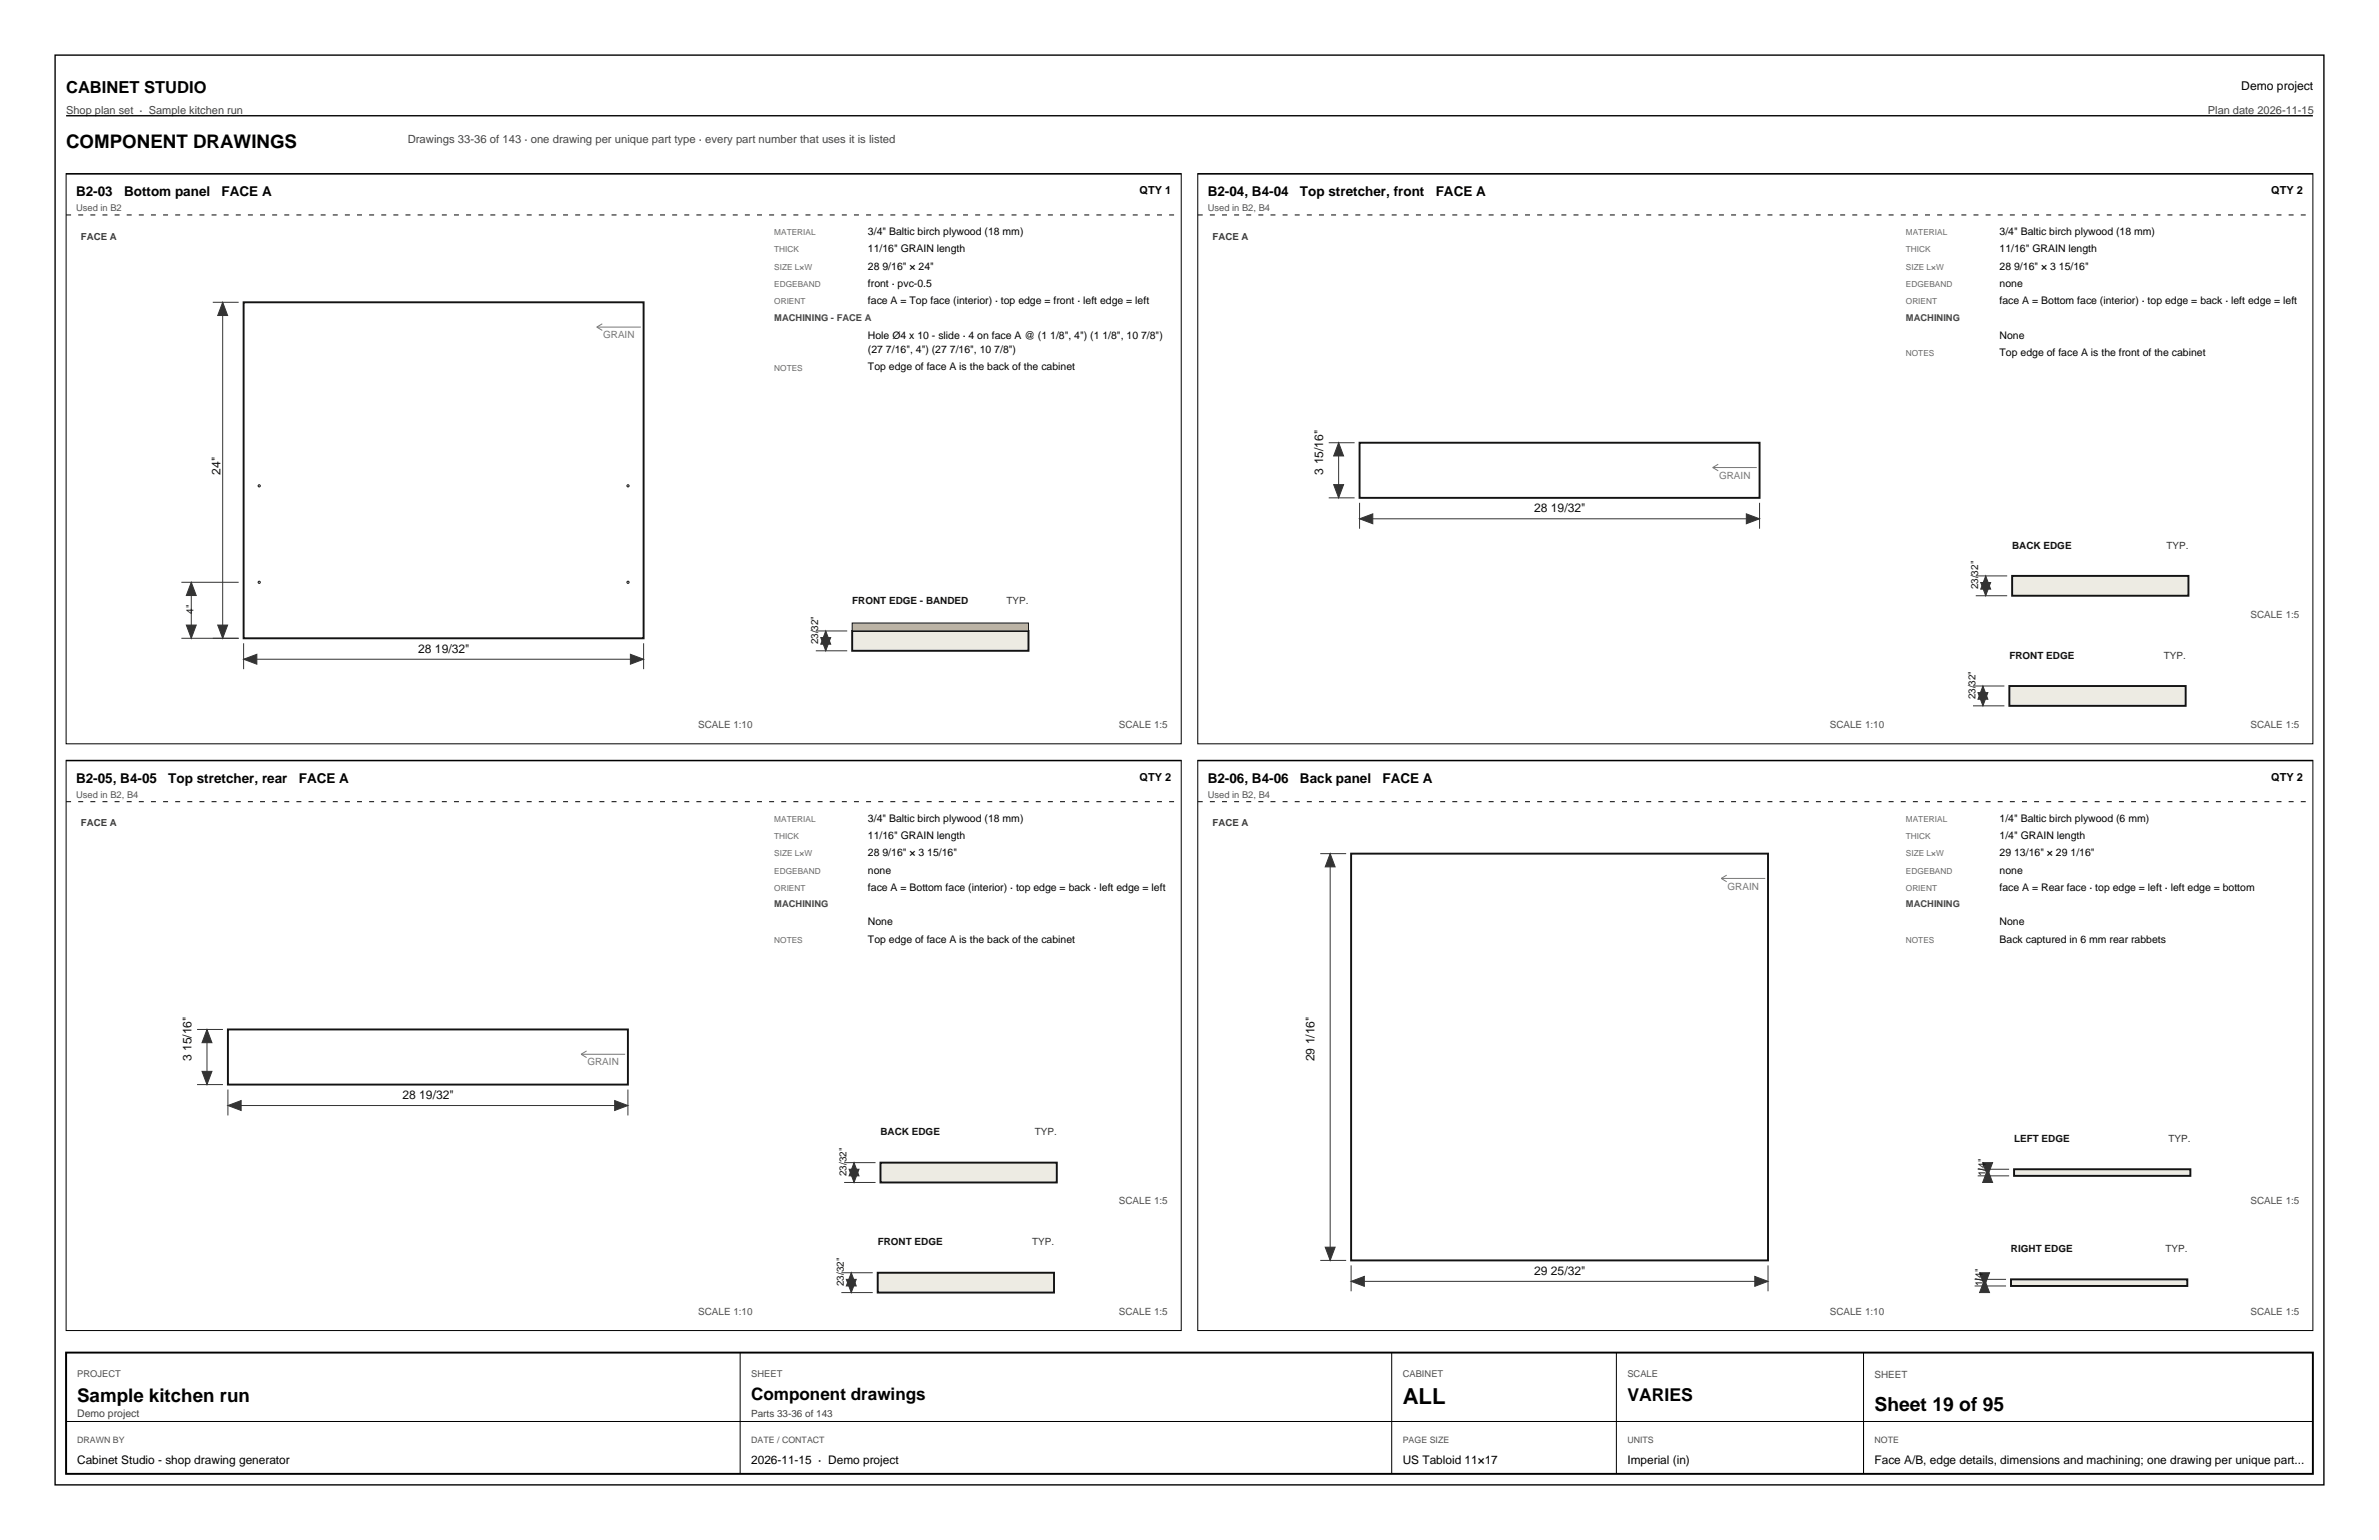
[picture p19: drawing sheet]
<svg xmlns="http://www.w3.org/2000/svg" width="432mm" height="279mm" viewBox="0 0 432 279" stroke-linecap="round" stroke-linejoin="round" font-family="sans-serif">
<defs><g id="words">
<text font-size="4" x="254.6" y="254.8">ALL</text>
<text font-size="3.5" x="340.2" y="256">Sheet 19 of 95</text>
<g font-size="3.4">
<text x="12" y="26.9">COMPONENT DRAWINGS</text>
<text x="14" y="254.3">Sample kitchen run</text>
</g>
<text font-size="3.2" x="295.4" y="254.1">VARIES</text>
<text font-size="3.1" x="136.3" y="254">Component drawings</text>
<text font-size="3" x="12" y="16.9">CABINET STUDIO</text>
<g font-size="2.5">
<text x="13.8" y="35.6">B2-03</text>
<text x="22.5" y="35.6">Bottom panel</text>
<text x="40.2" y="35.6">FACE A</text>
<text x="219.2" y="35.6">B2-04, B4-04</text>
<text x="235.9" y="35.6">Top stretcher, front</text>
<text x="260.6" y="35.6">FACE A</text>
<text x="13.8" y="142">B2-05, B4-05</text>
<text x="30.5" y="142">Top stretcher, rear</text>
<text x="54.2" y="142">FACE A</text>
<text x="219.2" y="142">B2-06, B4-06</text>
<text x="235.9" y="142">Back panel</text>
<text x="250.9" y="142">FACE A</text>
</g>
<text font-size="2.2" x="406.8" y="16.3">Demo project</text>
<g font-size="2.2" fill="#111">
<text x="40" y="86.1" transform="rotate(-90 40 86.1)">24&quot;</text>
<text x="240.1" y="86.1" transform="rotate(-90 240.1 86.1)">3 15/16&quot;</text>
<text x="278.4" y="92.9">28 19/32&quot;</text>
<text x="75.9" y="118.4">28 19/32&quot;</text>
<text x="34.7" y="192.5" transform="rotate(-90 34.7 192.5)">3 15/16&quot;</text>
<text x="238.6" y="192.5" transform="rotate(-90 238.6 192.5)">29 1/16&quot;</text>
<text x="73" y="199.4">28 19/32&quot;</text>
<text x="278.4" y="231.3">29 25/32&quot;</text>
</g>
<text font-size="2.1" fill="#464646" x="74" y="25.9">Drawings 33-36 of 143 · one drawing per unique part type · every part number that uses it is listed</text>
<g font-size="2.1">
<text x="14" y="265.6">Cabinet Studio - shop drawing generator</text>
<text x="136.3" y="265.6">2026-11-15 · Demo project</text>
<text x="254.6" y="265.6">US Tabloid 11×17</text>
<text x="295.4" y="265.6">Imperial (in)</text>
<text x="340.2" y="265.6">Face A/B, edge details, dimensions and machining; one drawing per unique part...</text>
</g>
<g font-size="2" fill="#464646">
<text x="12" y="20.7">Shop plan set · Sample kitchen run</text>
<text x="400.7" y="20.7">Plan date 2026-11-15</text>
</g>
<g font-size="2">
<text x="206.8" y="35.2">QTY 1</text>
<text x="412.2" y="35.2">QTY 2</text>
<text x="206.8" y="141.6">QTY 2</text>
<text x="412.2" y="141.6">QTY 2</text>
</g>
<g font-size="1.9">
<text x="157.5" y="42.6">3/4&quot; Baltic birch plywood (18 mm)</text>
<text x="157.5" y="45.8">11/16&quot; GRAIN length</text>
<text x="362.9" y="42.6">3/4&quot; Baltic birch plywood (18 mm)</text>
<text x="362.9" y="45.8">11/16&quot; GRAIN length</text>
<text x="157.5" y="48.9">28 9/16&quot; × 24&quot;</text>
<text x="157.5" y="52.1">front · pvc-0.5</text>
<text x="362.9" y="48.9">28 9/16&quot; × 3 15/16&quot;</text>
<text x="362.9" y="52.1">none</text>
<text x="157.5" y="55.2">face A = Top face (interior) · top edge = front · left edge = left</text>
<text x="362.9" y="55.2">face A = Bottom face (interior) · top edge = back · left edge = left</text>
<text x="157.5" y="61.4">Hole Ø4 x 10 - slide · 4 on face A @ (1 1/8&quot;, 4&quot;) (1 1/8&quot;, 10 7/8&quot;)</text>
<text x="157.5" y="64.1">(27 7/16&quot;, 4&quot;) (27 7/16&quot;, 10 7/8&quot;)</text>
<text x="362.9" y="61.4">None</text>
<text x="362.9" y="64.6">Top edge of face A is the front of the cabinet</text>
<text x="157.5" y="67.2">Top edge of face A is the back of the cabinet</text>
<text x="157.5" y="149.1">3/4&quot; Baltic birch plywood (18 mm)</text>
<text x="362.9" y="149.1">1/4&quot; Baltic birch plywood (6 mm)</text>
<text x="157.5" y="152.2">11/16&quot; GRAIN length</text>
<text x="157.5" y="155.4">28 9/16&quot; × 3 15/16&quot;</text>
<text x="362.9" y="152.2">1/4&quot; GRAIN length</text>
<text x="362.9" y="155.4">29 13/16&quot; × 29 1/16&quot;</text>
<text x="157.5" y="158.5">none</text>
<text x="157.5" y="161.7">face A = Bottom face (interior) · top edge = back · left edge = left</text>
<text x="362.9" y="158.5">none</text>
<text x="362.9" y="161.7">face A = Rear face · top edge = left · left edge = bottom</text>
<text x="157.5" y="167.9">None</text>
<text x="362.9" y="167.9">None</text>
<text x="157.5" y="171">Top edge of face A is the back of the cabinet</text>
<text x="362.9" y="171">Back captured in 6 mm rear rabbets</text>
</g>
<text font-size="1.9" fill="#404040" x="14" y="257.1">Demo project</text>
<g font-size="1.8" fill="#3c3c3c">
<text x="14.7" y="43.5">FACE A</text>
<text x="220.1" y="43.5">FACE A</text>
<text x="14.7" y="149.9">FACE A</text>
<text x="220.1" y="149.9">FACE A</text>
</g>
<g font-size="1.8" fill="#777">
<text x="109.5" y="61.4">GRAIN</text>
<text x="312" y="86.9">GRAIN</text>
<text x="313.6" y="161.4">GRAIN</text>
<text x="106.6" y="193.3">GRAIN</text>
</g>
<g font-size="1.8" fill="#111">
<text x="365.2" y="99.5">BACK EDGE</text>
<text x="359.1" y="106.9" transform="rotate(-90 359.1 106.9)">23/32&quot;</text>
<text x="35.1" y="111.4" transform="rotate(-90 35.1 111.4)">4&quot;</text>
<text x="154.7" y="109.5">FRONT EDGE - BANDED</text>
<text x="148.5" y="116.9" transform="rotate(-90 148.5 116.9)">23/32&quot;</text>
<text x="364.7" y="119.5">FRONT EDGE</text>
<text x="358.6" y="126.9" transform="rotate(-90 358.6 126.9)">23/32&quot;</text>
<text x="159.8" y="206">BACK EDGE</text>
<text x="365.6" y="207.2">LEFT EDGE</text>
<text x="153.7" y="213.4" transform="rotate(-90 153.7 213.4)">23/32&quot;</text>
<text x="360.4" y="213.4" transform="rotate(-90 360.4 213.4)">1/4&quot;</text>
<text x="159.3" y="225.9">FRONT EDGE</text>
<text x="365" y="227.1">RIGHT EDGE</text>
<text x="153.2" y="233.3" transform="rotate(-90 153.2 233.3)">23/32&quot;</text>
<text x="359.8" y="233.3" transform="rotate(-90 359.8 233.3)">1/4&quot;</text>
</g>
<g font-size="1.8" fill="#333">
<text x="393.2" y="99.5">TYP.</text>
<text x="182.7" y="109.5">TYP.</text>
<text x="392.7" y="119.5">TYP.</text>
<text x="187.8" y="206">TYP.</text>
<text x="393.6" y="207.2">TYP.</text>
<text x="187.3" y="225.9">TYP.</text>
<text x="393" y="227.1">TYP.</text>
</g>
<g font-size="1.8" fill="#505050">
<text x="408.5" y="112.1">SCALE 1:5</text>
<text x="126.7" y="132.1">SCALE 1:10</text>
<text x="203.1" y="132.1">SCALE 1:5</text>
<text x="332.1" y="132.1">SCALE 1:10</text>
<text x="408.5" y="132.1">SCALE 1:5</text>
<text x="203.1" y="218.5">SCALE 1:5</text>
<text x="408.5" y="218.5">SCALE 1:5</text>
<text x="126.7" y="238.5">SCALE 1:10</text>
<text x="203.1" y="238.5">SCALE 1:5</text>
<text x="332.1" y="238.5">SCALE 1:10</text>
<text x="408.5" y="238.5">SCALE 1:5</text>
<text x="340.2" y="249.9">SHEET</text>
</g>
<text font-size="1.8" fill="#404040" x="136.3" y="257">Parts 33-36 of 143</text>
<g font-size="1.7" fill="#555">
<text x="13.8" y="38.3">Used in B2</text>
<text x="219.2" y="38.3">Used in B2, B4</text>
<text x="13.8" y="144.8">Used in B2, B4</text>
<text x="219.2" y="144.8">Used in B2, B4</text>
</g>
<g font-size="1.7" fill="#464646">
<text x="140.5" y="58.2">MACHINING - FACE A</text>
<text x="345.9" y="58.2">MACHINING</text>
<text x="140.5" y="164.6">MACHINING</text>
<text x="345.9" y="164.6">MACHINING</text>
</g>
<g font-size="1.7" fill="#505050">
<text x="14" y="249.8">PROJECT</text>
<text x="136.3" y="249.8">SHEET</text>
<text x="254.6" y="249.8">CABINET</text>
<text x="295.4" y="249.8">SCALE</text>
</g>
<g font-size="1.6" fill="#505050">
<text x="14" y="261.9">DRAWN BY</text>
<text x="136.3" y="261.9">DATE / CONTACT</text>
<text x="254.6" y="261.9">PAGE SIZE</text>
<text x="295.4" y="261.9">UNITS</text>
<text x="340.2" y="261.9">NOTE</text>
</g>
<g font-size="1.5" fill="#696969">
<text x="140.5" y="42.6">MATERIAL</text>
<text x="140.5" y="45.8">THICK</text>
<text x="345.9" y="42.6">MATERIAL</text>
<text x="345.9" y="45.8">THICK</text>
<text x="140.5" y="48.9">SIZE L×W</text>
<text x="140.5" y="52.1">EDGEBAND</text>
<text x="345.9" y="48.9">SIZE L×W</text>
<text x="345.9" y="52.1">EDGEBAND</text>
<text x="140.5" y="55.2">ORIENT</text>
<text x="345.9" y="55.2">ORIENT</text>
<text x="345.9" y="64.6">NOTES</text>
<text x="140.5" y="67.2">NOTES</text>
<text x="140.5" y="149.1">MATERIAL</text>
<text x="345.9" y="149.1">MATERIAL</text>
<text x="140.5" y="152.2">THICK</text>
<text x="140.5" y="155.4">SIZE L×W</text>
<text x="345.9" y="152.2">THICK</text>
<text x="345.9" y="155.4">SIZE L×W</text>
<text x="140.5" y="158.5">EDGEBAND</text>
<text x="140.5" y="161.7">ORIENT</text>
<text x="345.9" y="158.5">EDGEBAND</text>
<text x="345.9" y="161.7">ORIENT</text>
<text x="140.5" y="171">NOTES</text>
<text x="345.9" y="171">NOTES</text>
</g>
</g></defs>
<path d="M10 10h411.8v259.4h-411.8zM12 21h407.8M12 31.5h202.4" fill="none" stroke="#000" stroke-width=".25"/>
<path d="M12 31.5h202.4v103.4h-202.4z" fill="none" stroke="#000" stroke-width=".18"/>
<path d="M12 39h202.4" fill="none" stroke="#000" stroke-width=".18" stroke-dasharray=".9 1.3" stroke-linecap="butt"/>
<path d="M44.2 54.8h72.6v61h-72.6z" fill="none" stroke="#121212" stroke-width=".35"/>
<g fill="none" stroke="#121212" stroke-width=".18">
<circle cx="47" cy="88.1" r=".2"/>
<circle cx="114" cy="88.1" r=".2"/>
<circle cx="47" cy="105.6" r=".2"/>
<circle cx="114" cy="105.6" r=".2"/>
</g>
<path d="M108.3 59.3h8M108.3 59.3l1 .6M109.3 58.7l-1 .6" fill="none" stroke="#787878" stroke-width=".18"/>
<path d="M44.2 116.7v4.7M44.2 119.6h72.6M116.8 116.7v4.7" fill="none" stroke="#333" stroke-width=".18"/>
<path d="M44.2 119.6l2.4-.9v1.8z" fill="#333"/>
<path d="M44.2 119.6l2.4-.9v1.8z" fill="none" stroke="#333" stroke-width=".18"/>
<path d="M114.4 118.7l2.4 .9-2.4 .9z" fill="#333"/>
<path d="M38.6 54.8h4.7M40.4 54.8v61M38.6 115.8h4.7M114.4 118.7l2.4 .9-2.4 .9z" fill="none" stroke="#333" stroke-width=".18"/>
<path d="M39.5 113.4h1.8l-.9 2.4z" fill="#333"/>
<path d="M39.5 113.4h1.8l-.9 2.4z" fill="none" stroke="#333" stroke-width=".18"/>
<path d="M40.4 54.8l.9 2.4h-1.8z" fill="#333"/>
<path d="M40.4 54.8l.9 2.4h-1.8zM32.9 105.6h10.4M32.9 115.8h10.4M34.7 105.6v10.2" fill="none" stroke="#333" stroke-width=".18"/>
<path d="M34.7 105.6l.9 2.4h-1.8z" fill="#333"/>
<path d="M34.7 105.6l.9 2.4h-1.8z" fill="none" stroke="#333" stroke-width=".18"/>
<path d="M33.8 113.4h1.8l-.9 2.4z" fill="#333"/>
<path d="M33.8 113.4h1.8l-.9 2.4z" fill="none" stroke="#333" stroke-width=".18"/>
<path d="M154.7 114.5h32v3.6h-32z" fill="#edebe3"/>
<path d="M154.7 114.5h32v3.6h-32z" fill="none" stroke="#121212" stroke-width=".35"/>
<path d="M154.7 113h32v1.5h-32z" fill="#bdb3a1"/>
<path d="M154.7 113h32v1.5h-32z" fill="none" stroke="#121212" stroke-width=".18"/>
<path d="M148.1 118.1h5.7M148.1 114.5h5.7M149.9 114.5v3.6" fill="none" stroke="#333" stroke-width=".18"/>
<path d="M149 115.7h1.8l-.9 2.4z" fill="#333"/>
<path d="M149 115.7h1.8l-.9 2.4z" fill="none" stroke="#333" stroke-width=".18"/>
<path d="M149.9 114.5l.9 2.4h-1.8z" fill="#333"/>
<path d="M246.8 91.2v4.7M246.8 94.1h72.6M319.4 91.2v4.7M149.9 114.5l.9 2.4h-1.8z" fill="none" stroke="#333" stroke-width=".18"/>
<path d="M217.4 31.5h202.4v103.4h-202.4z" fill="none" stroke="#000" stroke-width=".18"/>
<path d="M217.4 31.5h202.4" fill="none" stroke="#000" stroke-width=".25"/>
<path d="M217.4 39h202.4" fill="none" stroke="#000" stroke-width=".18" stroke-dasharray=".9 1.3" stroke-linecap="butt"/>
<path d="M246.8 80.3h72.6v10h-72.6z" fill="none" stroke="#121212" stroke-width=".35"/>
<path d="M310.9 84.8h8M310.9 84.8l1 .6M311.9 84.2l-1 .6" fill="none" stroke="#787878" stroke-width=".18"/>
<path d="M246.8 94.1l2.4-.9v1.8z" fill="#333"/>
<path d="M246.8 94.1l2.4-.9v1.8z" fill="none" stroke="#333" stroke-width=".18"/>
<path d="M317 93.2l2.4 .9-2.4 .9z" fill="#333"/>
<path d="M241.2 90.3h4.7M241.2 80.3h4.7M243 80.3v10M317 93.2l2.4 .9-2.4 .9z" fill="none" stroke="#333" stroke-width=".18"/>
<path d="M242.1 87.9h1.8l-.9 2.4z" fill="#333"/>
<path d="M242.1 87.9h1.8l-.9 2.4z" fill="none" stroke="#333" stroke-width=".18"/>
<path d="M243 80.3l.9 2.4h-1.8z" fill="#333"/>
<path d="M243 80.3l.9 2.4h-1.8z" fill="none" stroke="#333" stroke-width=".18"/>
<path d="M365.2 104.5h32v3.6h-32z" fill="#edebe3"/>
<path d="M365.2 104.5h32v3.6h-32z" fill="none" stroke="#121212" stroke-width=".35"/>
<path d="M358.6 108.1h5.7M358.6 104.5h5.7M360.4 104.5v3.6" fill="none" stroke="#333" stroke-width=".18"/>
<path d="M359.5 105.7h1.8l-.9 2.4z" fill="#333"/>
<path d="M359.5 105.7h1.8l-.9 2.4z" fill="none" stroke="#333" stroke-width=".18"/>
<path d="M360.4 104.5l.9 2.4h-1.8z" fill="#333"/>
<path d="M360.4 104.5l.9 2.4h-1.8z" fill="none" stroke="#333" stroke-width=".18"/>
<path d="M364.7 124.5h32v3.6h-32z" fill="#edebe3"/>
<path d="M364.7 124.5h32v3.6h-32z" fill="none" stroke="#121212" stroke-width=".35"/>
<path d="M358.1 128.1h5.7M358.1 124.5h5.7M359.9 124.5v3.6" fill="none" stroke="#333" stroke-width=".18"/>
<path d="M359 125.7h1.8l-.9 2.4z" fill="#333"/>
<path d="M359 125.7h1.8l-.9 2.4z" fill="none" stroke="#333" stroke-width=".18"/>
<path d="M359.9 124.5l.9 2.4h-1.8z" fill="#333"/>
<path d="M359.9 124.5l.9 2.4h-1.8zM41.4 197.7v4.7M114 197.7v4.7M41.4 200.6h72.6" fill="none" stroke="#333" stroke-width=".18"/>
<path d="M12 137.9h202.4v103.5h-202.4z" fill="none" stroke="#000" stroke-width=".18"/>
<path d="M12 138h202.4" fill="none" stroke="#000" stroke-width=".25"/>
<path d="M12 145.5h202.4" fill="none" stroke="#000" stroke-width=".18" stroke-dasharray=".9 1.3" stroke-linecap="butt"/>
<path d="M41.4 186.8h72.6v10h-72.6z" fill="none" stroke="#121212" stroke-width=".35"/>
<path d="M105.5 191.3h8M105.5 191.3l1 .6M106.5 190.7l-1 .6" fill="none" stroke="#787878" stroke-width=".18"/>
<path d="M41.4 200.6l2.4-.9v1.8z" fill="#333"/>
<path d="M41.4 200.6l2.4-.9v1.8z" fill="none" stroke="#333" stroke-width=".18"/>
<path d="M111.6 199.7l2.4 .9-2.4 .9z" fill="#333"/>
<path d="M35.8 196.8h4.7M35.8 186.8h4.7M37.6 186.8v10M111.6 199.7l2.4 .9-2.4 .9z" fill="none" stroke="#333" stroke-width=".18"/>
<path d="M36.7 194.4h1.8l-.9 2.4z" fill="#333"/>
<path d="M36.7 194.4h1.8l-.9 2.4z" fill="none" stroke="#333" stroke-width=".18"/>
<path d="M37.6 186.8l.9 2.4h-1.8z" fill="#333"/>
<path d="M37.6 186.8l.9 2.4h-1.8z" fill="none" stroke="#333" stroke-width=".18"/>
<path d="M159.8 210.9h32v3.6h-32z" fill="#edebe3"/>
<path d="M159.8 210.9h32v3.6h-32z" fill="none" stroke="#121212" stroke-width=".35"/>
<path d="M153.2 214.5h5.7M153.2 210.9h5.7M155 210.9v3.6" fill="none" stroke="#333" stroke-width=".18"/>
<path d="M154.1 212.1h1.8l-.9 2.4z" fill="#333"/>
<path d="M154.1 212.1h1.8l-.9 2.4z" fill="none" stroke="#333" stroke-width=".18"/>
<path d="M155 210.9l.9 2.4h-1.8z" fill="#333"/>
<path d="M155 210.9l.9 2.4h-1.8z" fill="none" stroke="#333" stroke-width=".18"/>
<path d="M159.3 230.9h32v3.6h-32z" fill="#edebe3"/>
<path d="M159.3 230.9h32v3.6h-32z" fill="none" stroke="#121212" stroke-width=".35"/>
<path d="M152.7 234.5h5.7M152.7 230.9h5.7M154.5 230.9v3.6" fill="none" stroke="#333" stroke-width=".18"/>
<path d="M153.6 232.1h1.8l-.9 2.4z" fill="#333"/>
<path d="M153.6 232.1h1.8l-.9 2.4z" fill="none" stroke="#333" stroke-width=".18"/>
<path d="M154.5 230.9l.9 2.4h-1.8z" fill="#333"/>
<path d="M154.5 230.9l.9 2.4h-1.8zM245.2 229.6v4.7M245.2 232.5h75.7M320.9 229.6v4.7" fill="none" stroke="#333" stroke-width=".18"/>
<path d="M217.4 137.9h202.4v103.5h-202.4z" fill="none" stroke="#000" stroke-width=".18"/>
<path d="M217.4 138h202.4" fill="none" stroke="#000" stroke-width=".25"/>
<path d="M217.4 145.5h202.4" fill="none" stroke="#000" stroke-width=".18" stroke-dasharray=".9 1.3" stroke-linecap="butt"/>
<path d="M245.2 154.9h75.7v73.8h-75.7z" fill="none" stroke="#121212" stroke-width=".35"/>
<path d="M312.4 159.4h8M312.4 159.4l1 .6M313.4 158.8l-1 .6" fill="none" stroke="#787878" stroke-width=".18"/>
<path d="M245.2 232.5l2.4-.9v1.8z" fill="#333"/>
<path d="M245.2 232.5l2.4-.9v1.8z" fill="none" stroke="#333" stroke-width=".18"/>
<path d="M318.5 231.6l2.4 .9-2.4 .9z" fill="#333"/>
<path d="M239.6 154.9h4.7M241.4 154.9v73.8M239.6 228.7h4.7M318.5 231.6l2.4 .9-2.4 .9z" fill="none" stroke="#333" stroke-width=".18"/>
<path d="M240.5 226.3h1.8l-.9 2.4z" fill="#333"/>
<path d="M240.5 226.3h1.8l-.9 2.4z" fill="none" stroke="#333" stroke-width=".18"/>
<path d="M241.4 154.9l.9 2.4h-1.8z" fill="#333"/>
<path d="M241.4 154.9l.9 2.4h-1.8z" fill="none" stroke="#333" stroke-width=".18"/>
<path d="M365.6 212.1h32v1.2h-32z" fill="#edebe3"/>
<path d="M365.6 212.1h32v1.2h-32z" fill="none" stroke="#121212" stroke-width=".35"/>
<path d="M359 213.3h5.7M359 212.1h5.7M360.8 212.1v1.2" fill="none" stroke="#333" stroke-width=".18"/>
<path d="M359.9 210.9h1.8l-.9 2.4z" fill="#333"/>
<path d="M359.9 210.9h1.8l-.9 2.4z" fill="none" stroke="#333" stroke-width=".18"/>
<path d="M360.8 212.1l.9 2.4h-1.8z" fill="#333"/>
<path d="M360.8 212.1l.9 2.4h-1.8z" fill="none" stroke="#333" stroke-width=".18"/>
<path d="M365 232.1h32v1.2h-32z" fill="#edebe3"/>
<path d="M365 232.1h32v1.2h-32z" fill="none" stroke="#121212" stroke-width=".35"/>
<path d="M358.4 233.3h5.7M358.4 232.1h5.7M360.2 232.1v1.2" fill="none" stroke="#333" stroke-width=".18"/>
<path d="M359.3 230.9h1.8l-.9 2.4z" fill="#333"/>
<path d="M359.3 230.9h1.8l-.9 2.4z" fill="none" stroke="#333" stroke-width=".18"/>
<path d="M360.2 232.1l.9 2.4h-1.8z" fill="#333"/>
<path d="M360.2 232.1l.9 2.4h-1.8z" fill="none" stroke="#333" stroke-width=".18"/>
<path d="M12 245.4h407.8v22h-407.8z" fill="none" stroke="#000" stroke-width=".35"/>
<path d="M12 245.4v22M12 257.9h407.8M134.3 245.4v22M252.6 245.4v22M293.4 245.4v22M338.2 245.4v22" fill="none" stroke="#000" stroke-width=".18"/>
<use href="#words"/>
</svg>
